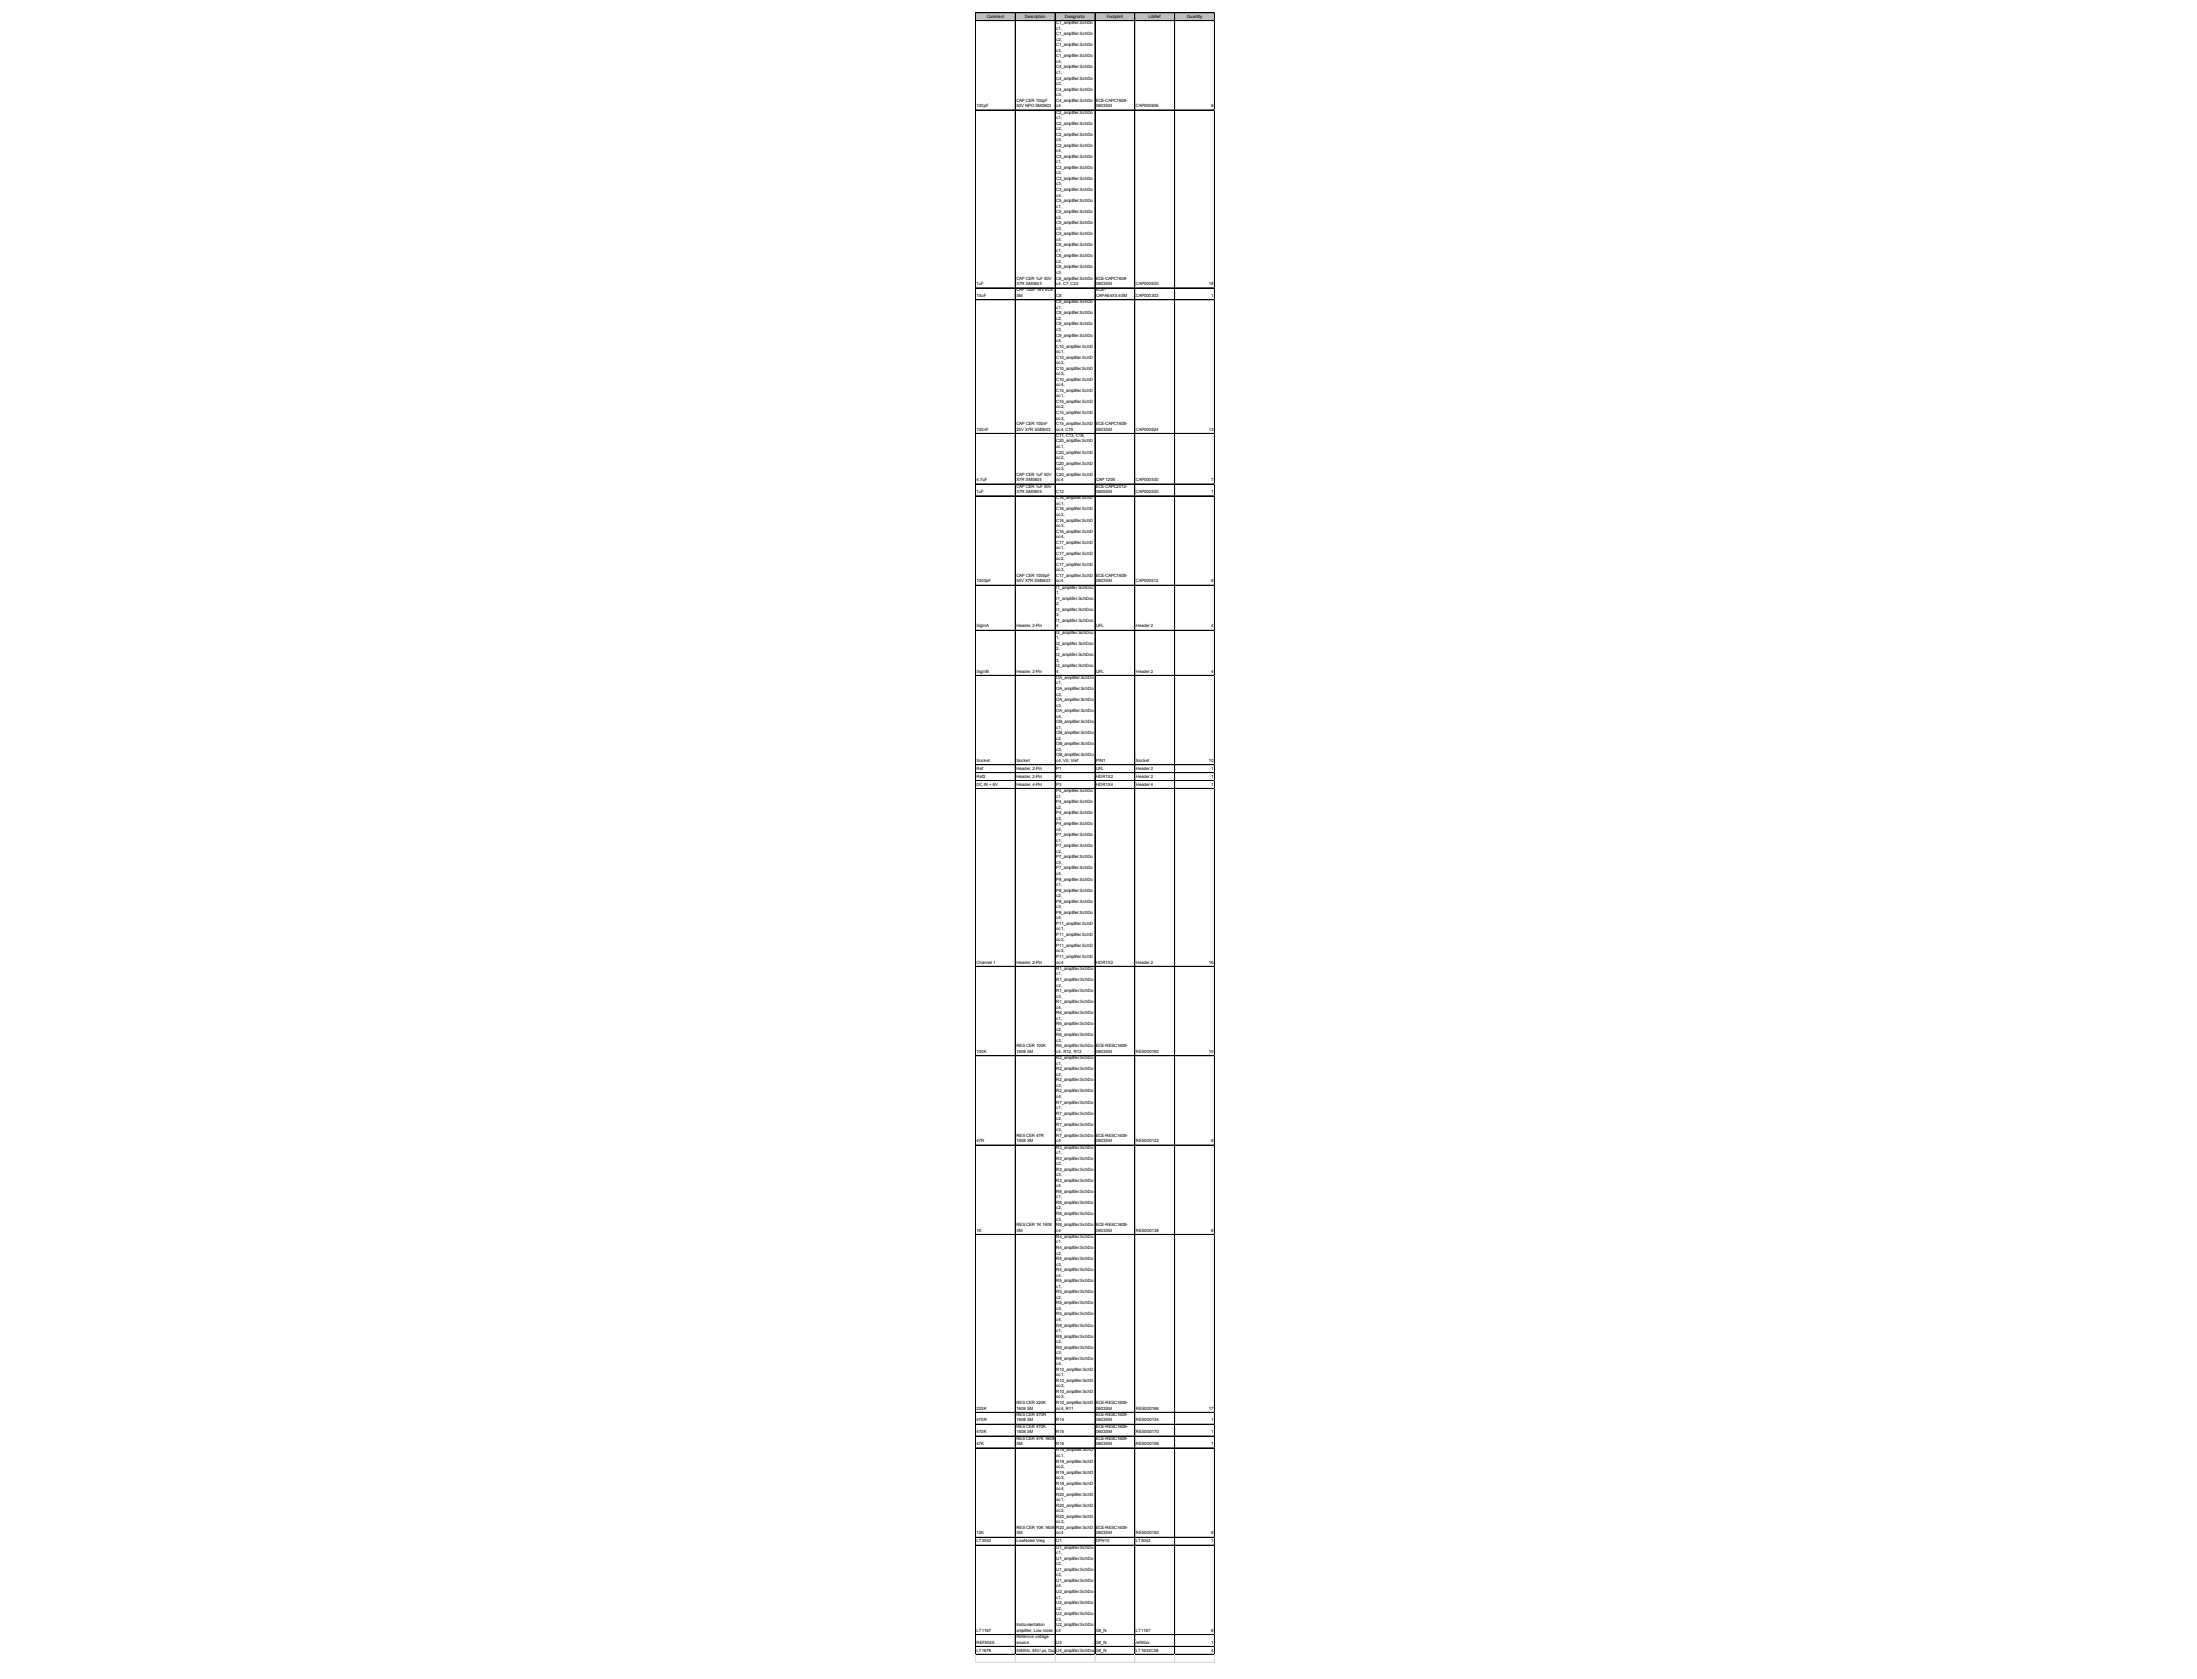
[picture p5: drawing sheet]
<svg xmlns="http://www.w3.org/2000/svg" width="271mm" height="207mm" viewBox="0 0 271 207" stroke-linecap="round" stroke-linejoin="round" font-family="sans-serif">
<defs><g id="words">
<g font-size=".5">
<text x="121.7" y="2.2">Comment</text>
<text x="126.4" y="2.2">Description</text>
<text x="130.3" y="3">C1_amplifier.SchDo</text>
<text x="130.3" y="3.7">c1,</text>
<text x="130.3" y="4.3">C1_amplifier.SchDo</text>
<text x="130.3" y="5">c2,</text>
<text x="130.3" y="5.7">C1_amplifier.SchDo</text>
<text x="131.3" y="2.2">Designator</text>
<text x="136.5" y="2.2">Footprint</text>
<text x="141.6" y="2.2">LibRef</text>
<text x="146.4" y="2.2">Quantity</text>
<text x="130.3" y="6.4">c3,</text>
<text x="130.3" y="7.1">C1_amplifier.SchDo</text>
<text x="130.3" y="7.8">c4,</text>
<text x="130.3" y="8.4">C4_amplifier.SchDo</text>
<text x="130.3" y="9.1">c1,</text>
<text x="130.3" y="9.8">C4_amplifier.SchDo</text>
<text x="130.3" y="10.5">c2,</text>
<text x="130.3" y="11.2">C4_amplifier.SchDo</text>
<text x="130.3" y="11.9">c3,</text>
<text x="120.4" y="13.2">100pF</text>
<text x="125.3" y="12.5">CAP CER 100pF</text>
<text x="125.3" y="13.2">50V NPO SM0603</text>
<text x="130.3" y="12.5">C4_amplifier.SchDo</text>
<text x="130.3" y="13.2">c4</text>
<text x="130.3" y="14">C2_amplifier.SchDo</text>
<text x="130.3" y="14.7">c1,</text>
<text x="130.3" y="15.4">C2_amplifier.SchDo</text>
<text x="130.3" y="16">c2,</text>
<text x="130.3" y="16.7">C2_amplifier.SchDo</text>
<text x="130.3" y="17.4">c3,</text>
<text x="135.2" y="12.5">ECE-CAPC1608-</text>
<text x="135.2" y="13.2">0603SM</text>
<text x="140.1" y="13.2">CAP000606</text>
<text x="149.4" y="13.2">8</text>
<text x="130.3" y="18.1">C2_amplifier.SchDo</text>
<text x="130.3" y="18.8">c4,</text>
<text x="130.3" y="19.5">C3_amplifier.SchDo</text>
<text x="130.3" y="20.1">c1,</text>
<text x="130.3" y="20.8">C3_amplifier.SchDo</text>
<text x="130.3" y="21.5">c2,</text>
<text x="130.3" y="22.2">C3_amplifier.SchDo</text>
<text x="130.3" y="22.9">c3,</text>
<text x="130.3" y="23.6">C3_amplifier.SchDo</text>
<text x="130.3" y="24.2">c4,</text>
<text x="130.3" y="24.9">C5_amplifier.SchDo</text>
<text x="130.3" y="25.6">c1,</text>
<text x="130.3" y="26.3">C5_amplifier.SchDo</text>
<text x="130.3" y="27">c2,</text>
<text x="130.3" y="27.7">C5_amplifier.SchDo</text>
<text x="130.3" y="28.3">c3,</text>
<text x="130.3" y="29">C5_amplifier.SchDo</text>
<text x="130.3" y="29.7">c4,</text>
<text x="120.4" y="35.2">1uF</text>
<text x="125.3" y="34.5">CAP CER 1uF 50V</text>
<text x="125.3" y="35.2">X7R SM0603</text>
<text x="125.3" y="35.9">CAP 10uF 16V ELE</text>
<text x="130.3" y="30.4">C6_amplifier.SchDo</text>
<text x="130.3" y="31.1">c1,</text>
<text x="130.3" y="31.7">C6_amplifier.SchDo</text>
<text x="130.3" y="32.4">c2,</text>
<text x="130.3" y="33.1">C6_amplifier.SchDo</text>
<text x="130.3" y="33.8">c3,</text>
<text x="130.3" y="34.5">C6_amplifier.SchDo</text>
<text x="130.3" y="35.2">c4, C7, C22</text>
<text x="135.2" y="34.5">ECE-CAPC1608-</text>
<text x="135.2" y="35.2">0603SM</text>
<text x="135.2" y="35.9">ECE-</text>
<text x="140.1" y="35.2">CAP000630</text>
<text x="149.1" y="35.2">18</text>
<text x="120.4" y="36.6">10uF</text>
<text x="125.3" y="36.6">SM</text>
<text x="130.3" y="36.6">C8</text>
<text x="130.3" y="37.4">C9_amplifier.SchDo</text>
<text x="130.3" y="38.1">c1,</text>
<text x="130.3" y="38.8">C9_amplifier.SchDo</text>
<text x="130.3" y="39.5">c2,</text>
<text x="130.3" y="40.1">C9_amplifier.SchDo</text>
<text x="130.3" y="40.8">c3,</text>
<text x="130.3" y="41.5">C9_amplifier.SchDo</text>
<text x="135.2" y="36.6">CAPAE4X5.4SM</text>
<text x="140.1" y="36.6">CAP000303</text>
<text x="149.4" y="36.6">1</text>
<text x="130.3" y="42.2">c4,</text>
<text x="130.3" y="42.9">C10_amplifier.SchD</text>
<text x="130.3" y="43.6">oc1,</text>
<text x="130.3" y="44.2">C10_amplifier.SchD</text>
<text x="130.3" y="44.9">oc2,</text>
<text x="130.3" y="45.6">C10_amplifier.SchD</text>
<text x="130.3" y="46.3">oc3,</text>
<text x="130.3" y="47">C10_amplifier.SchD</text>
<text x="130.3" y="47.6">oc4,</text>
<text x="120.4" y="53.1">100nF</text>
<text x="125.3" y="52.4">CAP CER 100nF</text>
<text x="125.3" y="53.1">25V X7R SM0603</text>
<text x="130.3" y="48.3">C15_amplifier.SchD</text>
<text x="130.3" y="49">oc1,</text>
<text x="130.3" y="49.7">C15_amplifier.SchD</text>
<text x="130.3" y="50.4">oc2,</text>
<text x="130.3" y="51.1">C15_amplifier.SchD</text>
<text x="130.3" y="51.7">oc3,</text>
<text x="130.3" y="52.4">C15_amplifier.SchD</text>
<text x="130.3" y="53.1">oc4, C19</text>
<text x="130.3" y="53.9">C11, C13, C18,</text>
<text x="135.2" y="52.4">ECE-CAPC1608-</text>
<text x="135.2" y="53.1">0603SM</text>
<text x="140.1" y="53.1">CAP000624</text>
<text x="149.1" y="53.1">13</text>
<text x="120.4" y="59.4">4.7uF</text>
<text x="125.3" y="58.7">CAP CER 1uF 50V</text>
<text x="125.3" y="59.4">X7R SM0805</text>
<text x="130.3" y="54.6">C20_amplifier.SchD</text>
<text x="130.3" y="55.3">oc1,</text>
<text x="130.3" y="55.9">C20_amplifier.SchD</text>
<text x="130.3" y="56.6">oc2,</text>
<text x="130.3" y="57.3">C20_amplifier.SchD</text>
<text x="130.3" y="58">oc3,</text>
<text x="130.3" y="58.7">C20_amplifier.SchD</text>
<text x="130.3" y="59.4">oc4</text>
<text x="135.2" y="59.4">CAP 1206</text>
<text x="140.1" y="59.4">CAP000530</text>
<text x="149.4" y="59.4">7</text>
<text x="120.4" y="60.8">1uF</text>
<text x="125.3" y="60.1">CAP CER 1uF 50V</text>
<text x="125.3" y="60.8">X7R SM0805</text>
<text x="130.3" y="60.8">C12</text>
<text x="130.3" y="61.6">C16_amplifier.SchD</text>
<text x="130.3" y="62.3">oc1,</text>
<text x="130.3" y="63">C16_amplifier.SchD</text>
<text x="130.3" y="63.6">oc2,</text>
<text x="130.3" y="64.3">C16_amplifier.SchD</text>
<text x="130.3" y="65">oc3,</text>
<text x="130.3" y="65.7">C16_amplifier.SchD</text>
<text x="135.2" y="60.1">ECE-CAPC2012-</text>
<text x="135.2" y="60.8">0805SM</text>
<text x="140.1" y="60.8">CAP000530</text>
<text x="149.4" y="60.8">1</text>
<text x="120.4" y="71.8">1000pF</text>
<text x="125.3" y="71.2">CAP CER 1000pF</text>
<text x="125.3" y="71.8">50V X7R SM0603</text>
<text x="130.3" y="66.4">oc4,</text>
<text x="130.3" y="67.1">C17_amplifier.SchD</text>
<text x="130.3" y="67.7">oc1,</text>
<text x="130.3" y="68.4">C17_amplifier.SchD</text>
<text x="130.3" y="69.1">oc2,</text>
<text x="130.3" y="69.8">C17_amplifier.SchD</text>
<text x="130.3" y="70.5">oc3,</text>
<text x="130.3" y="71.2">C17_amplifier.SchD</text>
<text x="130.3" y="71.8">oc4</text>
<text x="135.2" y="71.2">ECE-CAPC1608-</text>
<text x="135.2" y="71.8">0603SM</text>
<text x="140.1" y="71.8">CAP000612</text>
<text x="149.4" y="71.8">8</text>
<text x="120.4" y="77.4">SigInA</text>
<text x="125.3" y="77.4">Header, 2-Pin</text>
<text x="130.3" y="72.6">I1_amplifier.SchDoc</text>
<text x="130.3" y="73.3">1,</text>
<text x="130.3" y="74">I1_amplifier.SchDoc</text>
<text x="130.3" y="74.7">2,</text>
<text x="130.3" y="75.3">I1_amplifier.SchDoc</text>
<text x="130.3" y="76">3,</text>
<text x="130.3" y="76.7">I1_amplifier.SchDoc</text>
<text x="130.3" y="77.4">4</text>
<text x="135.2" y="77.4">UFL</text>
<text x="140.1" y="77.4">Header 2</text>
<text x="149.4" y="77.4">4</text>
<text x="120.4" y="83">SigInB</text>
<text x="125.3" y="83">Header, 2-Pin</text>
<text x="130.3" y="78.2">I2_amplifier.SchDoc</text>
<text x="130.3" y="78.9">1,</text>
<text x="130.3" y="79.5">I2_amplifier.SchDoc</text>
<text x="130.3" y="80.2">2,</text>
<text x="130.3" y="80.9">I2_amplifier.SchDoc</text>
<text x="130.3" y="81.6">3,</text>
<text x="130.3" y="82.3">I2_amplifier.SchDoc</text>
<text x="130.3" y="83">4</text>
<text x="130.3" y="83.7">OA_amplifier.SchDo</text>
<text x="135.2" y="83">UFL</text>
<text x="140.1" y="83">Header 2</text>
<text x="149.4" y="83">4</text>
<text x="130.3" y="84.4">c1,</text>
<text x="130.3" y="85.1">OA_amplifier.SchDo</text>
<text x="130.3" y="85.8">c2,</text>
<text x="130.3" y="86.5">OA_amplifier.SchDo</text>
<text x="130.3" y="87.1">c3,</text>
<text x="130.3" y="87.8">OA_amplifier.SchDo</text>
<text x="130.3" y="88.5">c4,</text>
<text x="130.3" y="89.2">OB_amplifier.SchDo</text>
<text x="130.3" y="89.9">c1,</text>
<text x="120.4" y="94">Socket</text>
<text x="120.4" y="94.9">Ref</text>
<text x="120.4" y="95.9">Ref2</text>
<text x="125.3" y="94">Socket</text>
<text x="125.3" y="94.9">Header, 2-Pin</text>
<text x="125.3" y="95.9">Header, 2-Pin</text>
<text x="130.3" y="90.6">OB_amplifier.SchDo</text>
<text x="130.3" y="91.2">c2,</text>
<text x="130.3" y="91.9">OB_amplifier.SchDo</text>
<text x="130.3" y="92.6">c3,</text>
<text x="130.3" y="93.3">OB_amplifier.SchDo</text>
<text x="130.3" y="94">c4, V5, Vref</text>
<text x="130.3" y="94.9">P1</text>
<text x="130.3" y="95.9">P2</text>
<text x="135.2" y="94">PIN1</text>
<text x="135.2" y="94.9">UFL</text>
<text x="135.2" y="95.9">HDR1X2</text>
<text x="140.1" y="94">Socket</text>
<text x="140.1" y="94.9">Header 2</text>
<text x="140.1" y="95.9">Header 2</text>
<text x="149.1" y="94">10</text>
<text x="149.4" y="94.9">1</text>
<text x="149.4" y="95.9">1</text>
<text x="120.4" y="96.9">DC IN a 6V</text>
<text x="125.3" y="96.9">Header, 4-Pin</text>
<text x="130.3" y="96.9">P3</text>
<text x="130.3" y="97.7">P4_amplifier.SchDo</text>
<text x="130.3" y="98.4">c1,</text>
<text x="130.3" y="99">P4_amplifier.SchDo</text>
<text x="130.3" y="99.7">c2,</text>
<text x="130.3" y="100.4">P4_amplifier.SchDo</text>
<text x="130.3" y="101.1">c3,</text>
<text x="130.3" y="101.8">P4_amplifier.SchDo</text>
<text x="135.2" y="96.9">HDR1X4</text>
<text x="140.1" y="96.9">Header 4</text>
<text x="149.4" y="96.9">1</text>
<text x="130.3" y="102.5">c4,</text>
<text x="130.3" y="103.1">P7_amplifier.SchDo</text>
<text x="130.3" y="103.8">c1,</text>
<text x="130.3" y="104.5">P7_amplifier.SchDo</text>
<text x="130.3" y="105.2">c2,</text>
<text x="130.3" y="105.9">P7_amplifier.SchDo</text>
<text x="130.3" y="106.6">c3,</text>
<text x="130.3" y="107.2">P7_amplifier.SchDo</text>
<text x="130.3" y="107.9">c4,</text>
<text x="130.3" y="108.6">P8_amplifier.SchDo</text>
<text x="130.3" y="109.3">c1,</text>
<text x="130.3" y="110">P8_amplifier.SchDo</text>
<text x="130.3" y="110.7">c2,</text>
<text x="130.3" y="111.3">P8_amplifier.SchDo</text>
<text x="130.3" y="112">c3,</text>
<text x="130.3" y="112.7">P8_amplifier.SchDo</text>
<text x="130.3" y="113.4">c4,</text>
<text x="120.4" y="118.8">Channel 1</text>
<text x="125.3" y="118.8">Header, 2-Pin</text>
<text x="130.3" y="114.1">P11_amplifier.SchD</text>
<text x="130.3" y="114.7">oc1,</text>
<text x="130.3" y="115.4">P11_amplifier.SchD</text>
<text x="130.3" y="116.1">oc2,</text>
<text x="130.3" y="116.8">P11_amplifier.SchD</text>
<text x="130.3" y="117.5">oc3,</text>
<text x="130.3" y="118.2">P11_amplifier.SchD</text>
<text x="130.3" y="118.8">oc4</text>
<text x="130.3" y="119.6">R1_amplifier.SchDo</text>
<text x="135.2" y="118.8">HDR1X2</text>
<text x="140.1" y="118.8">Header 2</text>
<text x="149.1" y="118.8">16</text>
<text x="130.3" y="120.3">c1,</text>
<text x="130.3" y="121">R1_amplifier.SchDo</text>
<text x="130.3" y="121.7">c2,</text>
<text x="130.3" y="122.4">R1_amplifier.SchDo</text>
<text x="130.3" y="123">c3,</text>
<text x="130.3" y="123.7">R1_amplifier.SchDo</text>
<text x="130.3" y="124.4">c4,</text>
<text x="130.3" y="125.1">R6_amplifier.SchDo</text>
<text x="130.3" y="125.8">c1,</text>
<text x="120.4" y="129.9">100K</text>
<text x="125.3" y="129.2">RES CER 100K</text>
<text x="125.3" y="129.9">1608 SM</text>
<text x="130.3" y="126.4">R6_amplifier.SchDo</text>
<text x="130.3" y="127.1">c2,</text>
<text x="130.3" y="127.8">R6_amplifier.SchDo</text>
<text x="130.3" y="128.5">c3,</text>
<text x="130.3" y="129.2">R6_amplifier.SchDo</text>
<text x="130.3" y="129.9">c4, R12, R13</text>
<text x="130.3" y="130.6">R2_amplifier.SchDo</text>
<text x="130.3" y="131.3">c1,</text>
<text x="135.2" y="129.2">ECE-RESC1608-</text>
<text x="135.2" y="129.9">0603SM</text>
<text x="140.1" y="129.9">RES000162</text>
<text x="149.1" y="129.9">10</text>
<text x="130.3" y="132">R2_amplifier.SchDo</text>
<text x="130.3" y="132.7">c2,</text>
<text x="130.3" y="133.4">R2_amplifier.SchDo</text>
<text x="130.3" y="134.1">c3,</text>
<text x="130.3" y="134.7">R2_amplifier.SchDo</text>
<text x="130.3" y="135.4">c4,</text>
<text x="130.3" y="136.1">R7_amplifier.SchDo</text>
<text x="130.3" y="136.8">c1,</text>
<text x="130.3" y="137.5">R7_amplifier.SchDo</text>
<text x="120.4" y="140.9">47R</text>
<text x="125.3" y="140.2">RES CER 47R</text>
<text x="125.3" y="140.9">1608 SM</text>
<text x="130.3" y="138.2">c2,</text>
<text x="130.3" y="138.8">R7_amplifier.SchDo</text>
<text x="130.3" y="139.5">c3,</text>
<text x="130.3" y="140.2">R7_amplifier.SchDo</text>
<text x="130.3" y="140.9">c4</text>
<text x="130.3" y="141.7">R3_amplifier.SchDo</text>
<text x="130.3" y="142.3">c1,</text>
<text x="130.3" y="143">R3_amplifier.SchDo</text>
<text x="130.3" y="143.7">c2,</text>
<text x="135.2" y="140.2">ECE-RESC1608-</text>
<text x="135.2" y="140.9">0603SM</text>
<text x="140.1" y="140.9">RES000122</text>
<text x="149.4" y="140.9">8</text>
<text x="130.3" y="144.4">R3_amplifier.SchDo</text>
<text x="130.3" y="145.1">c3,</text>
<text x="130.3" y="145.8">R3_amplifier.SchDo</text>
<text x="130.3" y="146.4">c4,</text>
<text x="130.3" y="147.1">R8_amplifier.SchDo</text>
<text x="130.3" y="147.8">c1,</text>
<text x="130.3" y="148.5">R8_amplifier.SchDo</text>
<text x="130.3" y="149.2">c2,</text>
<text x="130.3" y="149.9">R8_amplifier.SchDo</text>
<text x="120.4" y="151.9">1K</text>
<text x="125.3" y="151.2">RES CER 1K 1608</text>
<text x="125.3" y="151.9">SM</text>
<text x="130.3" y="150.5">c3,</text>
<text x="130.3" y="151.2">R8_amplifier.SchDo</text>
<text x="130.3" y="151.9">c4</text>
<text x="130.3" y="152.7">R4_amplifier.SchDo</text>
<text x="130.3" y="153.4">c1,</text>
<text x="130.3" y="154.1">R4_amplifier.SchDo</text>
<text x="130.3" y="154.7">c2,</text>
<text x="130.3" y="155.4">R4_amplifier.SchDo</text>
<text x="135.2" y="151.2">ECE-RESC1608-</text>
<text x="135.2" y="151.9">0603SM</text>
<text x="140.1" y="151.9">RES000138</text>
<text x="149.4" y="151.9">8</text>
<text x="130.3" y="156.1">c3,</text>
<text x="130.3" y="156.8">R4_amplifier.SchDo</text>
<text x="130.3" y="157.5">c4,</text>
<text x="130.3" y="158.1">R5_amplifier.SchDo</text>
<text x="130.3" y="158.8">c1,</text>
<text x="130.3" y="159.5">R5_amplifier.SchDo</text>
<text x="130.3" y="160.2">c2,</text>
<text x="130.3" y="160.9">R5_amplifier.SchDo</text>
<text x="130.3" y="161.6">c3,</text>
<text x="130.3" y="162.2">R5_amplifier.SchDo</text>
<text x="130.3" y="162.9">c4,</text>
<text x="130.3" y="163.6">R9_amplifier.SchDo</text>
<text x="130.3" y="164.3">c1,</text>
<text x="130.3" y="165">R9_amplifier.SchDo</text>
<text x="130.3" y="165.7">c2,</text>
<text x="130.3" y="166.3">R9_amplifier.SchDo</text>
<text x="130.3" y="167">c3,</text>
<text x="130.3" y="167.7">R9_amplifier.SchDo</text>
<text x="120.4" y="173.8">220K</text>
<text x="125.3" y="173.2">RES CER 220K</text>
<text x="125.3" y="173.8">1608 SM</text>
<text x="130.3" y="168.4">c4,</text>
<text x="130.3" y="169.1">R10_amplifier.SchD</text>
<text x="130.3" y="169.8">oc1,</text>
<text x="130.3" y="170.4">R10_amplifier.SchD</text>
<text x="130.3" y="171.1">oc2,</text>
<text x="130.3" y="171.8">R10_amplifier.SchD</text>
<text x="130.3" y="172.5">oc3,</text>
<text x="130.3" y="173.2">R10_amplifier.SchD</text>
<text x="130.3" y="173.8">oc4, R11</text>
<text x="135.2" y="173.2">ECE-RESC1608-</text>
<text x="135.2" y="173.8">0603SM</text>
<text x="140.1" y="173.8">RES000166</text>
<text x="149.1" y="173.8">17</text>
<text x="120.4" y="175.3">470R</text>
<text x="120.4" y="176.8">470K</text>
<text x="120.4" y="178.2">47K</text>
<text x="125.3" y="174.6">RES CER 470R</text>
<text x="125.3" y="175.3">1608 SM</text>
<text x="125.3" y="176.1">RES CER 470K</text>
<text x="125.3" y="176.8">1608 SM</text>
<text x="125.3" y="177.6">RES CER 47K 1608</text>
<text x="125.3" y="178.2">SM</text>
<text x="130.3" y="175.3">R14</text>
<text x="130.3" y="176.8">R15</text>
<text x="130.3" y="178.2">R16</text>
<text x="130.3" y="179">R19_amplifier.SchD</text>
<text x="130.3" y="179.7">oc1,</text>
<text x="135.2" y="174.6">ECE-RESC1608-</text>
<text x="135.2" y="175.3">0603SM</text>
<text x="135.2" y="176.1">ECE-RESC1608-</text>
<text x="135.2" y="176.8">0603SM</text>
<text x="135.2" y="177.6">ECE-RESC1608-</text>
<text x="135.2" y="178.2">0603SM</text>
<text x="140.1" y="175.3">RES000134</text>
<text x="140.1" y="176.8">RES000170</text>
<text x="140.1" y="178.2">RES000158</text>
<text x="149.4" y="175.3">1</text>
<text x="149.4" y="176.8">1</text>
<text x="149.4" y="178.2">1</text>
<text x="130.3" y="180.4">R19_amplifier.SchD</text>
<text x="130.3" y="181.1">oc2,</text>
<text x="130.3" y="181.7">R19_amplifier.SchD</text>
<text x="130.3" y="182.4">oc3,</text>
<text x="130.3" y="183.1">R19_amplifier.SchD</text>
<text x="130.3" y="183.8">oc4,</text>
<text x="130.3" y="184.5">R20_amplifier.SchD</text>
<text x="130.3" y="185.2">oc1,</text>
<text x="130.3" y="185.8">R20_amplifier.SchD</text>
<text x="120.4" y="189.3">10K</text>
<text x="120.4" y="190.2">LT3042</text>
<text x="125.3" y="188.6">RES CER 10K 1608</text>
<text x="125.3" y="189.3">SM</text>
<text x="125.3" y="190.2">LowNoise Vreg</text>
<text x="130.3" y="186.5">oc2,</text>
<text x="130.3" y="187.2">R20_amplifier.SchD</text>
<text x="130.3" y="187.9">oc3,</text>
<text x="130.3" y="188.6">R20_amplifier.SchD</text>
<text x="130.3" y="189.3">oc4</text>
<text x="130.3" y="190.2">U1</text>
<text x="130.3" y="191">U1_amplifier.SchDo</text>
<text x="130.3" y="191.7">c1,</text>
<text x="135.2" y="188.6">ECE-RESC1608-</text>
<text x="135.2" y="189.3">0603SM</text>
<text x="135.2" y="190.2">DFN10</text>
<text x="140.1" y="189.3">RES000150</text>
<text x="140.1" y="190.2">LT3042</text>
<text x="149.4" y="189.3">8</text>
<text x="149.4" y="190.2">1</text>
<text x="130.3" y="192.4">U1_amplifier.SchDo</text>
<text x="130.3" y="193.1">c2,</text>
<text x="130.3" y="193.7">U1_amplifier.SchDo</text>
<text x="130.3" y="194.4">c3,</text>
<text x="130.3" y="195.1">U1_amplifier.SchDo</text>
<text x="130.3" y="195.8">c4,</text>
<text x="130.3" y="196.5">U2_amplifier.SchDo</text>
<text x="130.3" y="197.2">c1,</text>
<text x="130.3" y="197.8">U2_amplifier.SchDo</text>
<text x="120.4" y="201.3">LT1167</text>
<text x="120.4" y="202.7">REF5025</text>
<text x="120.4" y="203.8">LT1678</text>
<text x="125.3" y="200.6">Instrumentation</text>
<text x="125.3" y="201.3">amplifier, Low noise</text>
<text x="125.3" y="202">Refrence voltage</text>
<text x="125.3" y="202.7">source</text>
<text x="125.3" y="203.8">45MHz, 45V/ µs, Dua</text>
<text x="130.3" y="198.5">c2,</text>
<text x="130.3" y="199.2">U2_amplifier.SchDo</text>
<text x="130.3" y="199.9">c3,</text>
<text x="130.3" y="200.6">U2_amplifier.SchDo</text>
<text x="130.3" y="201.3">c4</text>
<text x="130.3" y="202.7">U3</text>
<text x="130.3" y="203.8">U4_amplifier.Scut an</text>
<text x="130.3" y="203.8">l Rail-to-Rail InphDoc</text>
<text x="135" y="203.8">d1, U4_amplifier.SchDoLcra1, U4aCAmpifier.SchDoc3, U4_amplifier4.S</text>
<text x="135.2" y="201.3">S8_N</text>
<text x="135.2" y="202.7">S8_N</text>
<text x="135.2" y="203.8">SOutput Precision Op</text>
<text x="135.5" y="203.8">8_N</text>
<text x="140.1" y="201.3">LT1167</text>
<text x="140.1" y="202.7">ref50xx</text>
<text x="140.1" y="203.8">eT2ti6o3n2_laSm</text>
<text x="142.6" y="203.8">8pllifier</text>
<text x="149.4" y="201.3">8</text>
<text x="149.4" y="202.7">1</text>
</g>
</g></defs>
<path d="M120.3 1.6h29.5v1h-29.5z" fill="#c0c0c0"/>
<g fill="none" stroke="#000" stroke-width=".12">
<path d="M120.3 1.6v202.5M120.3 1.6h29.5M120.3 2.5h29.5M120.3 13.6h29.5M120.3 1.6h29.5v202.5M120.3 2.6h29.5M125.2 1.6v202.5M130.1 1.6v202.5M135 1.6v202.5M139.9 1.6v202.5M140 1.6v202.5M144.9 1.6v202.5"/>
<path d="M149.8 1.6v202.5M120.3 35.5h29.5M120.3 37h29.5M120.3 53.5h29.5M120.3 59.7h29.5M120.3 61.2h29.5M120.3 72.2h29.5M120.3 77.7h29.5M120.3 77.8h29.5M120.3 83.3h29.5M120.3 94.3h29.5M120.3 95.3h29.5"/>
<path d="M120.3 96.3h29.5M120.3 97.2h29.5M120.3 97.3h29.5M120.3 119.2h29.5M120.3 130.2h29.5M120.3 141.2h29.5M120.3 152.2h29.5M120.3 141.3h29.5M120.3 152.3h29.5M120.3 174.2h29.5M120.3 175.7h29.5M120.3 177.1h29.5"/>
<path d="M120.3 178.6h29.5M120.3 189.6h29.5M120.3 190.6h29.5M120.3 201.6h29.5M120.3 203.1h29.5M120.3 204h29.5M120.3 204.1h29.5"/>
</g>
<path d="M120.3 204.1v1" fill="none" stroke="#dadcdd" stroke-width=".12"/>
<path d="M120.3 204.1v1z" fill="#dadcdd"/>
<path d="M125.2 204.1v1" fill="none" stroke="#dadcdd" stroke-width=".12"/>
<path d="M125.2 204.1v1z" fill="#dadcdd"/>
<path d="M130.1 204.1v1" fill="none" stroke="#dadcdd" stroke-width=".12"/>
<path d="M130.1 204.1l.1 1z" fill="#dadcdd"/>
<path d="M135 204.1v1" fill="none" stroke="#dadcdd" stroke-width=".12"/>
<path d="M135 204.1l.1 1z" fill="#dadcdd"/>
<path d="M139.9 204.1v1" fill="none" stroke="#dadcdd" stroke-width=".12"/>
<path d="M139.9 204.1l.1 1z" fill="#dadcdd"/>
<path d="M144.9 204.1v1" fill="none" stroke="#dadcdd" stroke-width=".12"/>
<path d="M144.9 204.1v1z" fill="#dadcdd"/>
<path d="M149.8 204.1v1" fill="none" stroke="#dadcdd" stroke-width=".12"/>
<path d="M149.8 204.1v1z" fill="#dadcdd"/>
<path d="M149.8 1.6h.1" fill="none" stroke="#dadcdd" stroke-width=".12"/>
<path d="M149.8 1.6h.1z" fill="#dadcdd"/>
<path d="M149.8 2.5h.1" fill="none" stroke="#dadcdd" stroke-width=".12"/>
<path d="M149.8 2.5l.1 .1z" fill="#dadcdd"/>
<path d="M149.8 13.6h.1" fill="none" stroke="#dadcdd" stroke-width=".12"/>
<path d="M149.8 13.6h.1z" fill="#dadcdd"/>
<path d="M149.8 35.5h.1" fill="none" stroke="#dadcdd" stroke-width=".12"/>
<path d="M149.8 35.5l.1 .1z" fill="#dadcdd"/>
<path d="M149.8 37h.1" fill="none" stroke="#dadcdd" stroke-width=".12"/>
<path d="M149.8 37h.1z" fill="#dadcdd"/>
<path d="M149.8 53.5h.1" fill="none" stroke="#dadcdd" stroke-width=".12"/>
<path d="M149.8 53.5h.1z" fill="#dadcdd"/>
<path d="M149.8 59.7h.1" fill="none" stroke="#dadcdd" stroke-width=".12"/>
<path d="M149.8 59.7h.1z" fill="#dadcdd"/>
<path d="M149.8 61.2h.1" fill="none" stroke="#dadcdd" stroke-width=".12"/>
<path d="M149.8 61.2h.1z" fill="#dadcdd"/>
<path d="M149.8 72.2h.1" fill="none" stroke="#dadcdd" stroke-width=".12"/>
<path d="M149.8 72.2h.1z" fill="#dadcdd"/>
<path d="M149.8 77.7h.1" fill="none" stroke="#dadcdd" stroke-width=".12"/>
<path d="M149.8 77.7l.1 .1z" fill="#dadcdd"/>
<path d="M149.8 83.3h.1" fill="none" stroke="#dadcdd" stroke-width=".12"/>
<path d="M149.8 83.3h.1z" fill="#dadcdd"/>
<path d="M149.8 94.3h.1" fill="none" stroke="#dadcdd" stroke-width=".12"/>
<path d="M149.8 94.3l.1 .1z" fill="#dadcdd"/>
<path d="M149.8 95.3h.1" fill="none" stroke="#dadcdd" stroke-width=".12"/>
<path d="M149.8 95.3h.1z" fill="#dadcdd"/>
<path d="M149.8 96.3h.1" fill="none" stroke="#dadcdd" stroke-width=".12"/>
<path d="M149.8 96.3h.1z" fill="#dadcdd"/>
<path d="M149.8 97.2h.1" fill="none" stroke="#dadcdd" stroke-width=".12"/>
<path d="M149.8 97.2l.1 .1z" fill="#dadcdd"/>
<path d="M149.8 119.2h.1" fill="none" stroke="#dadcdd" stroke-width=".12"/>
<path d="M149.8 119.2h.1z" fill="#dadcdd"/>
<path d="M149.8 130.2h.1" fill="none" stroke="#dadcdd" stroke-width=".12"/>
<path d="M149.8 130.2l.1 .1z" fill="#dadcdd"/>
<path d="M149.8 141.2h.1" fill="none" stroke="#dadcdd" stroke-width=".12"/>
<path d="M149.8 141.2l.1 .1z" fill="#dadcdd"/>
<path d="M149.8 152.2h.1" fill="none" stroke="#dadcdd" stroke-width=".12"/>
<path d="M149.8 152.2l.1 .1z" fill="#dadcdd"/>
<path d="M149.8 174.2h.1" fill="none" stroke="#dadcdd" stroke-width=".12"/>
<path d="M149.8 174.2h.1z" fill="#dadcdd"/>
<path d="M149.8 175.7h.1" fill="none" stroke="#dadcdd" stroke-width=".12"/>
<path d="M149.8 175.7h.1z" fill="#dadcdd"/>
<path d="M149.8 177.1h.1" fill="none" stroke="#dadcdd" stroke-width=".12"/>
<path d="M149.8 177.1l.1 .1z" fill="#dadcdd"/>
<path d="M149.8 178.6h.1" fill="none" stroke="#dadcdd" stroke-width=".12"/>
<path d="M149.8 178.6h.1z" fill="#dadcdd"/>
<path d="M149.8 189.6h.1" fill="none" stroke="#dadcdd" stroke-width=".12"/>
<path d="M149.8 189.6l.1 .1z" fill="#dadcdd"/>
<path d="M149.8 190.6h.1" fill="none" stroke="#dadcdd" stroke-width=".12"/>
<path d="M149.8 190.6h.1z" fill="#dadcdd"/>
<path d="M149.8 201.6h.1" fill="none" stroke="#dadcdd" stroke-width=".12"/>
<path d="M149.8 201.6h.1z" fill="#dadcdd"/>
<path d="M149.8 203.1h.1" fill="none" stroke="#dadcdd" stroke-width=".12"/>
<path d="M149.8 203.1h.1z" fill="#dadcdd"/>
<path d="M149.8 204h.1" fill="none" stroke="#dadcdd" stroke-width=".12"/>
<path d="M149.8 204l.1 .1z" fill="#dadcdd"/>
<path d="M120.3 205h29.6" fill="none" stroke="#dadcdd" stroke-width=".12"/>
<use href="#words"/>
</svg>
